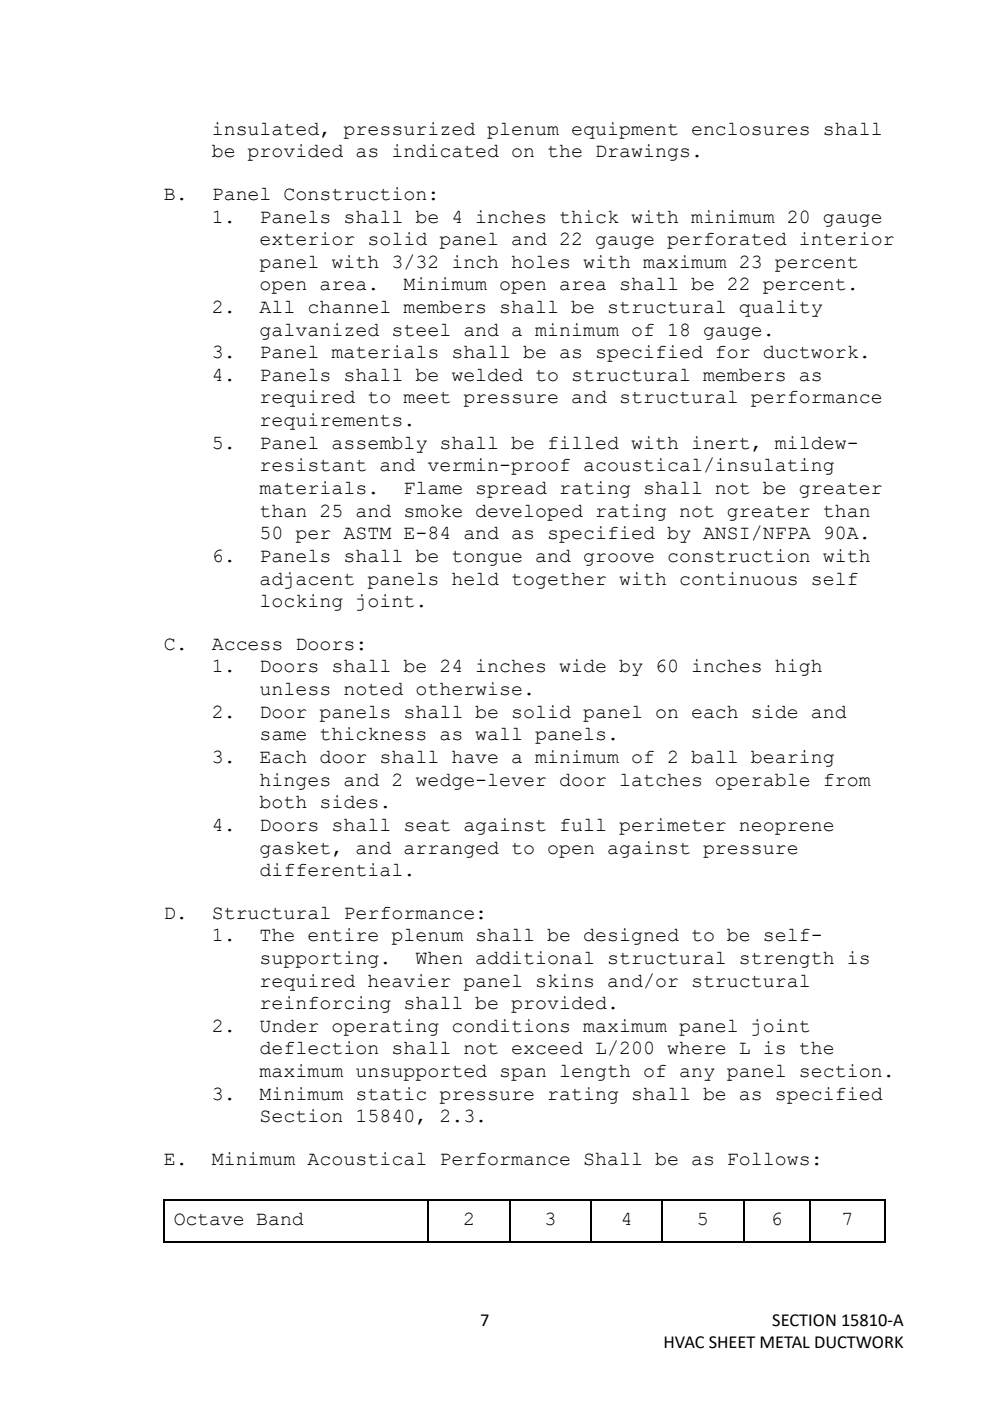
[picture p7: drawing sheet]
<svg xmlns="http://www.w3.org/2000/svg" width="210mm" height="297mm" viewBox="0 0 210 297" stroke-linecap="round" stroke-linejoin="round" font-family="sans-serif">
<defs><g id="words">
<g font-size="4.2">
<text x="44.9" y="28.5">insulated, pressurized plenum equipment enclosures shall</text>
<text x="44.9" y="33.3">be provided as indicated on the Drawings.</text>
<text x="34.7" y="42.3">B.</text>
<text x="44.9" y="42.3">Panel Construction:</text>
<text x="44.9" y="47.2">1.</text>
<text x="55" y="47.2">Panels shall be 4 inches thick with minimum 20 gauge</text>
<text x="55" y="51.9">exterior solid panel and 22 gauge perforated interior</text>
<text x="55" y="56.7">panel with 3/32 inch holes with maximum 23 percent</text>
<text x="55" y="61.6">open area.</text>
<text x="85.5" y="61.6">Minimum open area shall be 22 percent.</text>
<text x="44.9" y="66.3">2.</text>
<text x="55" y="66.3">All channel members shall be structural quality</text>
<text x="55" y="71.1">galvanized steel and a minimum of 18 gauge.</text>
<text x="44.9" y="75.9">3.</text>
<text x="55" y="75.9">Panel materials shall be as specified for ductwork.</text>
<text x="44.9" y="80.7">4.</text>
<text x="55" y="80.7">Panels shall be welded to structural members as</text>
<text x="55" y="85.5">required to meet pressure and structural performance</text>
<text x="44.9" y="95.1">5.</text>
<text x="55" y="90.3">requirements.</text>
<text x="55" y="95.1">Panel assembly shall be filled with inert, mildew-</text>
<text x="55" y="99.9">resistant and vermin-proof acoustical/insulating</text>
<text x="55" y="104.7">materials.</text>
<text x="85.5" y="104.7">Flame spread rating shall not be greater</text>
<text x="55" y="109.5">than 25 and smoke developed rating not greater than</text>
<text x="44.9" y="119.1">6.</text>
<text x="55" y="114.3">50 per ASTM E-84 and as specified by ANSI/NFPA 90A.</text>
<text x="55" y="119.1">Panels shall be tongue and groove construction with</text>
<text x="55" y="123.9">adjacent panels held together with continuous self</text>
<text x="55" y="128.7">locking joint.</text>
<text x="34.7" y="137.7">C.</text>
<text x="44.9" y="137.7">Access Doors:</text>
<text x="44.9" y="142.5">1.</text>
<text x="55" y="142.5">Doors shall be 24 inches wide by 60 inches high</text>
<text x="55" y="147.3">unless noted otherwise.</text>
<text x="44.9" y="152.1">2.</text>
<text x="55" y="152.1">Door panels shall be solid panel on each side and</text>
<text x="44.9" y="161.7">3.</text>
<text x="55" y="156.9">same thickness as wall panels.</text>
<text x="55" y="161.7">Each door shall have a minimum of 2 ball bearing</text>
<text x="55" y="166.5">hinges and 2 wedge-lever door latches operable from</text>
<text x="55" y="171.3">both sides.</text>
<text x="44.9" y="176.1">4.</text>
<text x="55" y="176.1">Doors shall seat against full perimeter neoprene</text>
<text x="55" y="180.9">gasket, and arranged to open against pressure</text>
<text x="55" y="185.7">differential.</text>
<text x="34.7" y="194.7">D.</text>
<text x="44.9" y="194.7">Structural Performance:</text>
<text x="44.9" y="199.5">1.</text>
<text x="55" y="199.5">The entire plenum shall be designed to be self-</text>
<text x="55" y="204.3">supporting.</text>
<text x="55" y="209.1">required heavier panel skins and/or structural</text>
<text x="88.1" y="204.3">When additional structural strength is</text>
<text x="55" y="213.9">reinforcing shall be provided.</text>
<text x="44.9" y="218.7">2.</text>
<text x="55" y="218.7">Under operating conditions maximum panel joint</text>
<text x="55" y="223.5">deflection shall not exceed L/200 where L is the</text>
<text x="44.9" y="233.1">3.</text>
<text x="55" y="228.3">maximum unsupported span length of any panel section.</text>
<text x="55" y="233.1">Minimum static pressure rating shall be as specified</text>
<text x="55" y="237.9">Section 15840, 2.3.</text>
<text x="34.7" y="246.9">E.</text>
<text x="44.9" y="246.9">Minimum Acoustical Performance Shall be as Follows:</text>
<text x="36.8" y="259.6">Octave Band</text>
<text x="98.2" y="259.6">2</text>
<text x="115.4" y="259.6">3</text>
<text x="131.6" y="259.6">4</text>
<text x="147.7" y="259.6">5</text>
<text x="163.4" y="259.6">6</text>
<text x="178.4" y="259.6">7</text>
</g>
<g font-size="3.9">
<text x="101.8" y="281">7</text>
<text x="163.7" y="281">SECTION 15810-A</text>
<text x="140.6" y="285.7">HVAC SHEET METAL DUCTWORK</text>
</g>
</g></defs>
<g fill="#000">
<path d="M34.6 254.2h.2v.2h-.2zM90.7 254.2h.2v.2h-.2zM107.9 254.2h.3v.2h-.3zM125.2 254.2h.3v.2h-.3zM140.2 254.2h.3v.2h-.3zM157.5 254.2h.2v.2h-.2zM171.6 254.2h.3v.2h-.3zM187.5 254.2h.2v.2h-.2zM34.6 263h.2v.3h-.2zM90.7 263h.2v.3h-.2zM107.9 263h.3v.3h-.3zM125.2 263h.3v.3h-.3z"/>
<path d="M140.2 263h.3v.3h-.3zM157.5 263h.2v.3h-.2zM171.6 263h.3v.3h-.3zM187.5 263h.2v.3h-.2z"/>
</g>
<g fill="none" stroke="#000" stroke-width=".25">
<path d="M34.7 254.4v8.6M34.8 254.3h55.9M90.8 254.4v8.6M90.9 254.3h17M108.1 254.4v8.6M108.2 254.3h17M125.3 254.4v8.6M125.5 254.3h14.7M140.3 254.4v8.6M140.5 254.3h17M157.6 254.4v8.6M157.7 254.3h13.9"/>
<path d="M171.7 254.4v8.6M171.9 254.3h15.6M187.6 254.4v8.6M34.8 263.1h55.9M90.9 263.1h17M108.2 263.1h17M125.5 263.1h14.7M140.5 263.1h17M157.7 263.1h13.9M171.9 263.1h15.6"/>
</g>
<use href="#words"/>
</svg>
